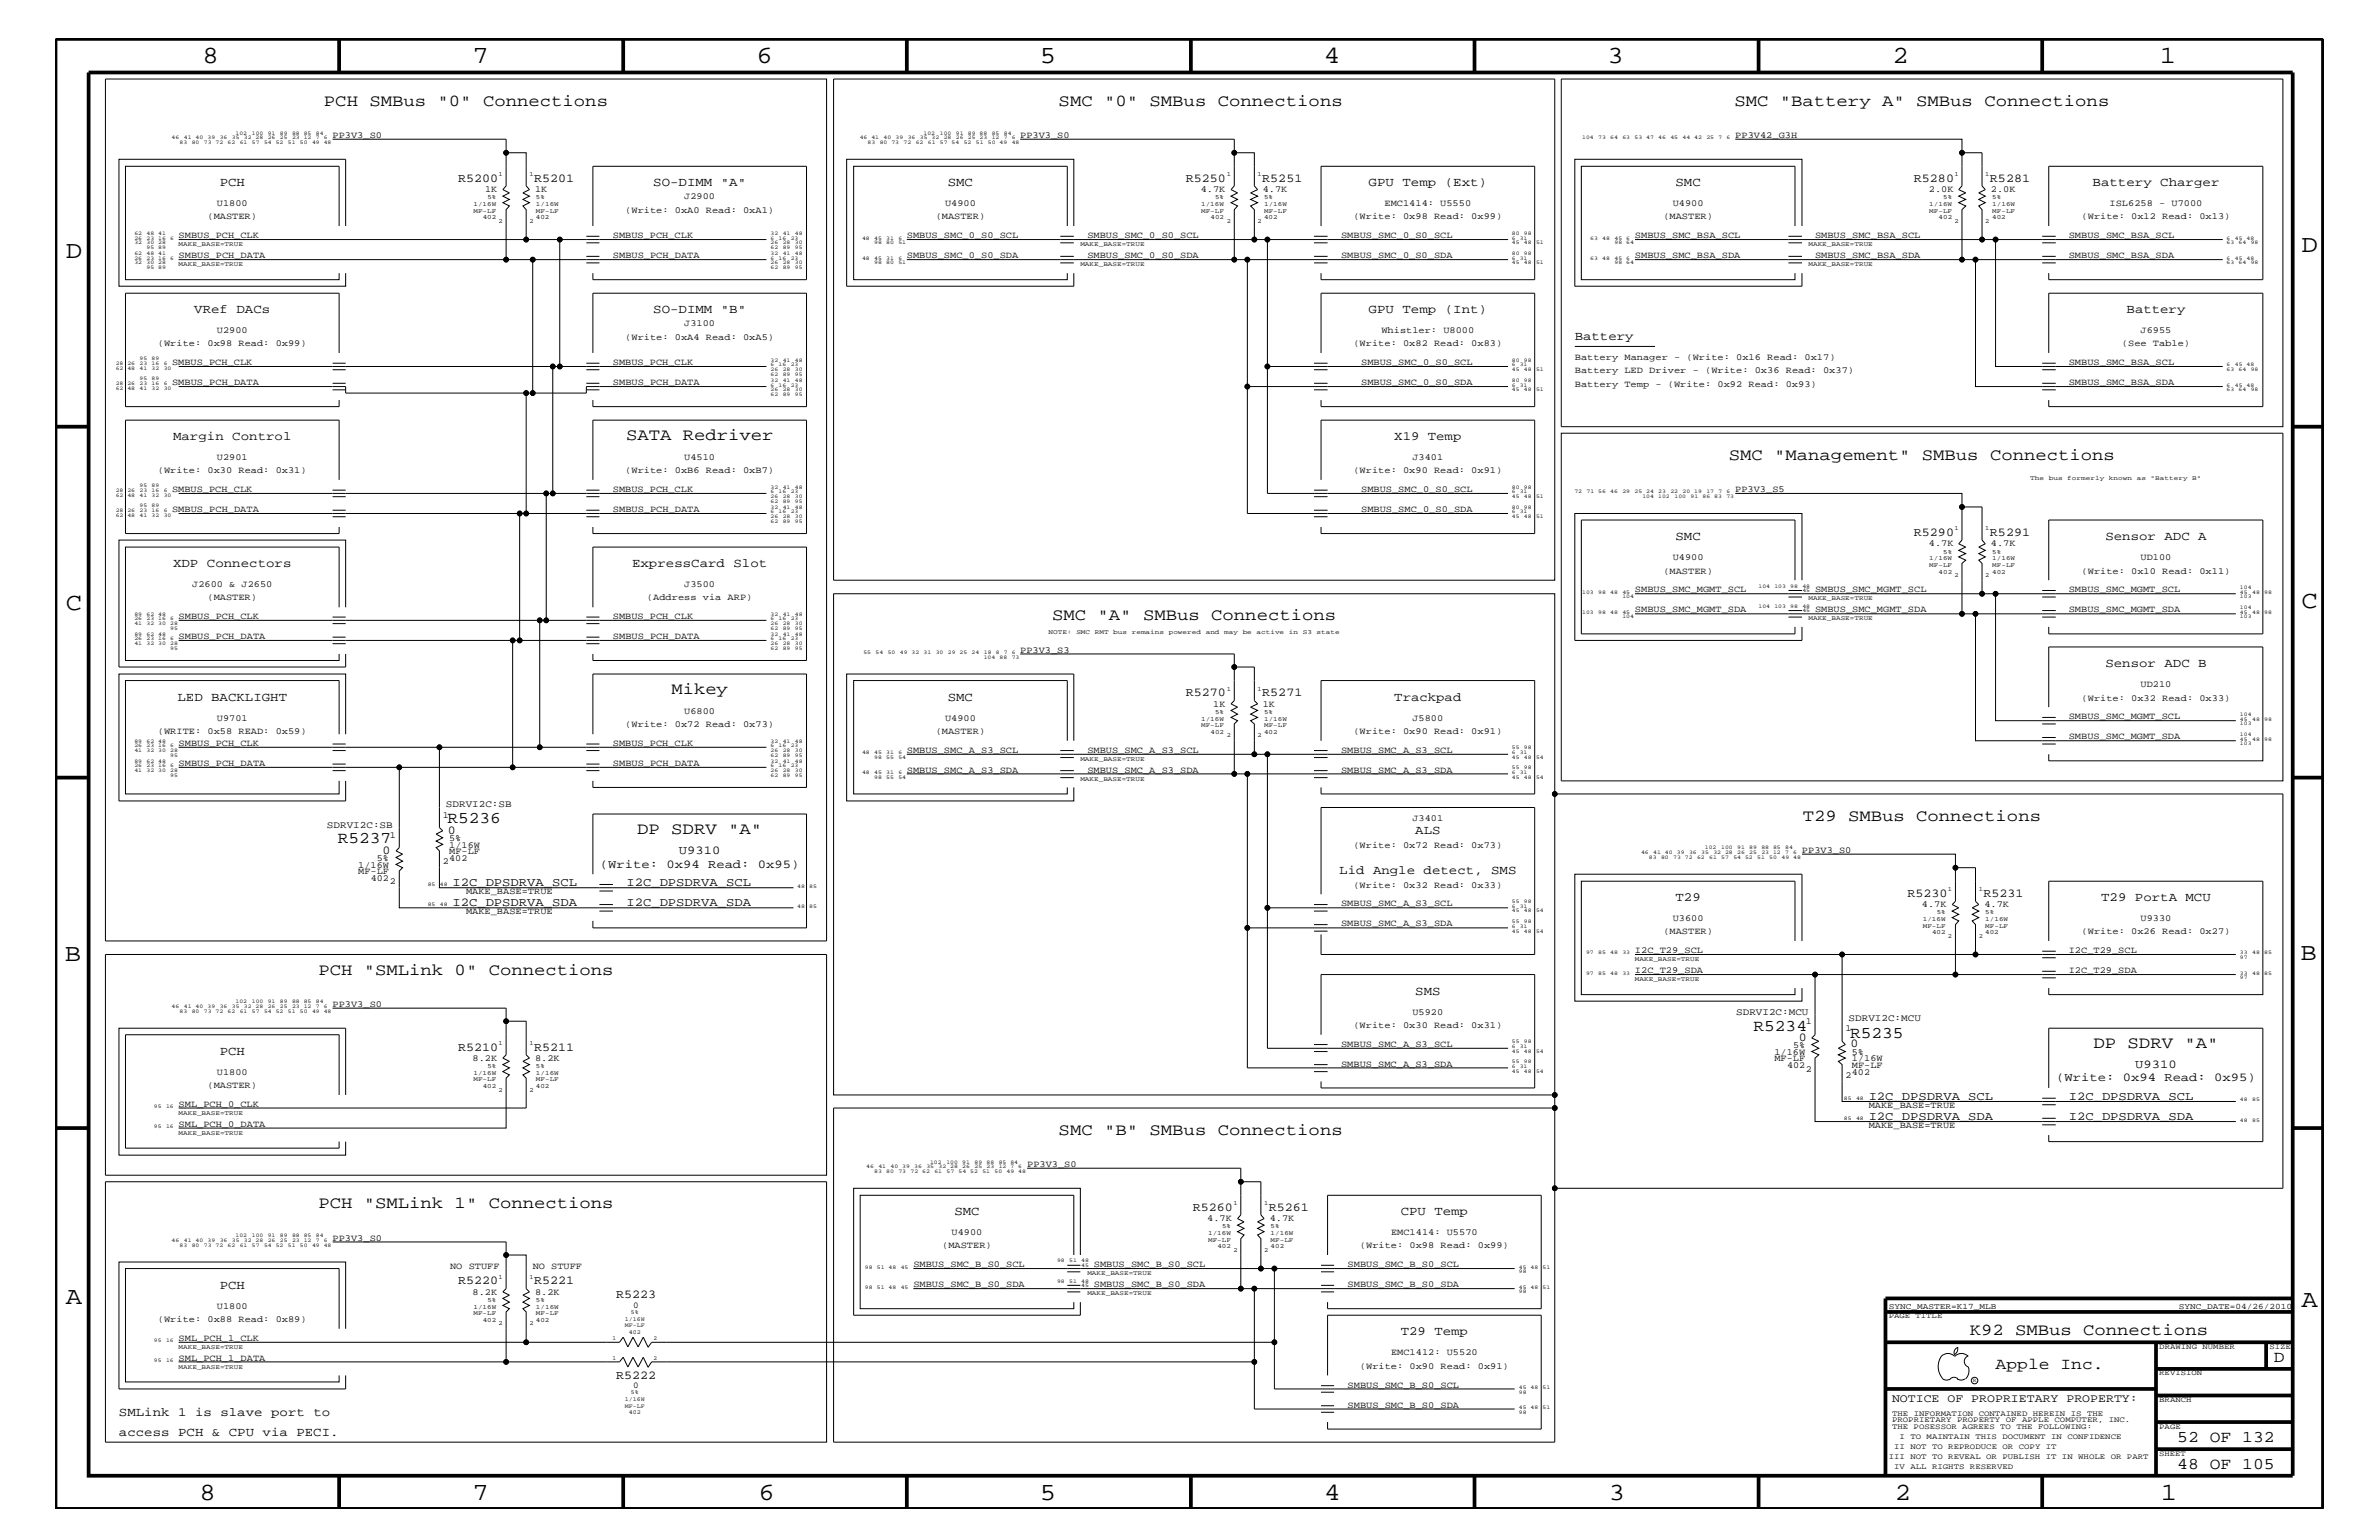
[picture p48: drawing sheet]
<svg xmlns="http://www.w3.org/2000/svg" width="432mm" height="279mm" viewBox="0 0 432 279" stroke-linecap="round" stroke-linejoin="round" font-family="sans-serif">
<defs><g id="words">
<g font-size="4.5">
<text x="36.7" y="11.5">8</text>
<text x="85.8" y="11.5">7</text>
<text x="137.3" y="11.5">6</text>
<text x="188.7" y="11.5">5</text>
<text x="240.3" y="11.5">4</text>
<text x="291.8" y="11.5">3</text>
<text x="343.5" y="11.5">2</text>
<text x="392" y="11.5">1</text>
<text x="11.9" y="46.8">D</text>
<text x="417.7" y="45.7">D</text>
<text x="11.9" y="110.6">C</text>
<text x="417.7" y="110.3">C</text>
<text x="11.8" y="174.3">B</text>
<text x="417.6" y="174.2">B</text>
<text x="11.9" y="236.7">A</text>
<text x="417.7" y="237.1">A</text>
<text x="36.2" y="272.1">8</text>
<text x="85.8" y="272.1">7</text>
<text x="137.7" y="272.1">6</text>
<text x="188.7" y="272.1">5</text>
<text x="240.4" y="272.1">4</text>
<text x="292" y="272.1">3</text>
<text x="343.9" y="272.1">2</text>
<text x="392.2" y="272.1">1</text>
</g>
<g font-size="3">
<text x="58.8" y="19.2">PCH SMBus &quot;0&quot; Connections</text>
<text x="192.2" y="19.2">SMC &quot;0&quot; SMBus Connections</text>
<text x="314.8" y="19.2">SMC &quot;Battery A&quot; SMBus Connections</text>
<text x="113.6" y="79.9">SATA Redriver</text>
<text x="313.8" y="83.5">SMC &quot;Management&quot; SMBus Connections</text>
<text x="191" y="112.6">SMC &quot;A&quot; SMBus Connections</text>
<text x="121.9" y="125.9">Mikey</text>
<text x="81.2" y="149.4">R5236</text>
<text x="327.2" y="149">T29 SMBus Connections</text>
<text x="61.3" y="153">R5237</text>
<text x="115.7" y="151.3">DP SDRV &quot;A&quot;</text>
<text x="57.8" y="176.8">PCH &quot;SMLink 0&quot; Connections</text>
<text x="318.3" y="187">R5234</text>
<text x="335.8" y="188.2">R5235</text>
<text x="380" y="190.2">DP SDRV &quot;A&quot;</text>
<text x="192.2" y="205.9">SMC &quot;B&quot; SMBus Connections</text>
<text x="57.8" y="219.2">PCH &quot;SMLink 1&quot; Connections</text>
<text x="357.5" y="242.3">K92 SMBus Connections</text>
<text x="362.2" y="248.4">Apple Inc.</text>
<text x="412.7" y="247.1">D</text>
<text x="395.2" y="261.6">52 OF 132</text>
<text x="395.2" y="266.6">48 OF 105</text>
</g>
<g font-size="2.3">
<text x="39.9" y="33.7">PCH</text>
<text x="118.6" y="33.7">SO-DIMM &quot;A&quot;</text>
<text x="172" y="33.7">SMC</text>
<text x="248.4" y="33.7">GPU Temp (Ext)</text>
<text x="304.1" y="33.7">SMC</text>
<text x="379.8" y="33.7">Battery Charger</text>
<text x="35.3" y="56.8">VRef DACs</text>
<text x="118.6" y="56.8">SO-DIMM &quot;B&quot;</text>
<text x="248.4" y="56.8">GPU Temp (Int)</text>
<text x="386" y="56.8">Battery</text>
<text x="285.8" y="61.7">Battery</text>
<text x="31.4" y="79.9">Margin Control</text>
<text x="253.1" y="79.9">X19 Temp</text>
<text x="304.1" y="98">SMC</text>
<text x="382.1" y="98">Sensor ADC A</text>
<text x="31.4" y="102.9">XDP Connectors</text>
<text x="114.7" y="102.9">ExpressCard Slot</text>
<text x="382.1" y="121">Sensor ADC B</text>
<text x="32.2" y="127.1">LED BACKLIGHT</text>
<text x="172" y="127.1">SMC</text>
<text x="253.1" y="127.1">Trackpad</text>
<text x="256.9" y="151.3">ALS</text>
<text x="243.1" y="158.6">Lid Angle detect, SMS</text>
<text x="304.1" y="163.5">T29</text>
<text x="381.4" y="163.5">T29 PortA MCU</text>
<text x="256.9" y="180.5">SMS</text>
<text x="39.9" y="191.4">PCH</text>
<text x="173.2" y="220.4">SMC</text>
<text x="254.3" y="220.4">CPU Temp</text>
<text x="39.9" y="233.8">PCH</text>
<text x="254.3" y="242.3">T29 Temp</text>
<text x="21.6" y="256.8">SMLink 1 is slave port to</text>
<text x="21.6" y="260.5">access PCH &amp; CPU via PECI.</text>
</g>
<g font-size="2.2">
<text x="83.1" y="33">R5200</text>
<text x="96.9" y="33">R5201</text>
<text x="215.2" y="33">R5250</text>
<text x="229.1" y="33">R5251</text>
<text x="347.4" y="33">R5280</text>
<text x="361.2" y="33">R5281</text>
<text x="347.4" y="97.3">R5290</text>
<text x="361.2" y="97.3">R5291</text>
<text x="215.2" y="126.4">R5270</text>
<text x="229.1" y="126.4">R5271</text>
<text x="69.4" y="154.9">0</text>
<text x="81.3" y="151.2">0</text>
<text x="123.2" y="155">U9310</text>
<text x="82.1" y="160.8">I2C_DPSDRVA_SCL</text>
<text x="108.9" y="157.4">(Write: 0x94 Read: 0x95)</text>
<text x="113.7" y="160.8">I2C_DPSDRVA_SCL</text>
<text x="82.1" y="164.5">I2C_DPSDRVA_SDA</text>
<text x="113.7" y="164.5">I2C_DPSDRVA_SDA</text>
<text x="346.2" y="162.8">R5230</text>
<text x="360" y="162.8">R5231</text>
<text x="83.1" y="190.6">R5210</text>
<text x="96.9" y="190.6">R5211</text>
<text x="326.5" y="188.8">0</text>
<text x="335.9" y="190">0</text>
<text x="373.2" y="196.2">(Write: 0x94 Read: 0x95)</text>
<text x="387.6" y="193.7">U9310</text>
<text x="339.2" y="199.6">I2C_DPSDRVA_SCL</text>
<text x="339.2" y="203.2">I2C_DPSDRVA_SDA</text>
<text x="375.5" y="203.2">I2C_DPSDRVA_SDA</text>
<text x="375.5" y="199.6">I2C_DPSDRVA_SCL</text>
<text x="216.5" y="219.7">R5260</text>
<text x="230.3" y="219.7">R5261</text>
<text x="83.1" y="233">R5220</text>
<text x="96.9" y="233">R5221</text>
<text x="111.8" y="235.6">R5223</text>
<text x="111.8" y="250.1">R5222</text>
</g>
<text font-size="2.1" x="343.4" y="254.4">NOTICE OF PROPRIETARY PROPERTY:</text>
<g font-size="1.8">
<text x="80.9" y="146.5">SDRVI2C:SB</text>
<text x="59.4" y="150.1">SDRVI2C:SB</text>
<text x="315.1" y="184.1">SDRVI2C:MCU</text>
<text x="335.5" y="185.3">SDRVI2C:MCU</text>
</g>
<g font-size="1.7">
<text x="60.4" y="25">PP3V3_S0</text>
<text x="185.2" y="25">PP3V3_S0</text>
<text x="315" y="25">PP3V42_G3H</text>
<text x="88.1" y="34.8">1K</text>
<text x="97.1" y="34.8">1K</text>
<text x="217.9" y="34.8">4.7K</text>
<text x="229.2" y="34.8">4.7K</text>
<text x="350.1" y="34.8">2.0K</text>
<text x="361.4" y="34.8">2.0K</text>
<text x="37.7" y="39.8">(MASTER)</text>
<text x="39.4" y="37.4">U1800</text>
<text x="113.5" y="38.6">(Write: 0xA0 Read: 0xA1)</text>
<text x="124.2" y="36.2">J2900</text>
<text x="169.8" y="39.8">(MASTER)</text>
<text x="171.5" y="37.4">U4900</text>
<text x="245.7" y="39.8">(Write: 0x98 Read: 0x99)</text>
<text x="251.3" y="37.4">EMC1414: U5550</text>
<text x="301.9" y="39.8">(MASTER)</text>
<text x="303.6" y="37.4">U4900</text>
<text x="377.8" y="39.8">(Write: 0x12 Read: 0x13)</text>
<text x="382.9" y="37.4">ISL6258 - U7000</text>
<text x="32.4" y="46.8">SMBUS_PCH_DATA</text>
<text x="32.4" y="43.2">SMBUS_PCH_CLK</text>
<text x="111.3" y="46.8">SMBUS_PCH_DATA</text>
<text x="111.3" y="43.2">SMBUS_PCH_CLK</text>
<text x="164.6" y="46.8">SMBUS_SMC_0_S0_SDA</text>
<text x="164.6" y="43.2">SMBUS_SMC_0_S0_SCL</text>
<text x="197.4" y="46.8">SMBUS_SMC_0_S0_SDA</text>
<text x="197.4" y="43.2">SMBUS_SMC_0_S0_SCL</text>
<text x="243.4" y="43.2">SMBUS_SMC_0_S0_SCL</text>
<text x="243.4" y="46.8">SMBUS_SMC_0_S0_SDA</text>
<text x="296.8" y="46.8">SMBUS_SMC_BSA_SDA</text>
<text x="296.8" y="43.2">SMBUS_SMC_BSA_SCL</text>
<text x="329.4" y="43.2">SMBUS_SMC_BSA_SCL</text>
<text x="329.4" y="46.8">SMBUS_SMC_BSA_SDA</text>
<text x="375.5" y="43.2">SMBUS_SMC_BSA_SCL</text>
<text x="375.5" y="46.8">SMBUS_SMC_BSA_SDA</text>
<text x="124.2" y="59.2">J3100</text>
<text x="28.7" y="62.9">(Write: 0x98 Read: 0x99)</text>
<text x="39.4" y="60.4">U2900</text>
<text x="113.5" y="61.7">(Write: 0xA4 Read: 0xA5)</text>
<text x="245.7" y="62.9">(Write: 0x82 Read: 0x83)</text>
<text x="250.7" y="60.4">Whistler: U8000</text>
<text x="285.8" y="65.3">Battery Manager - (Write: 0x16 Read: 0x17)</text>
<text x="385.1" y="62.9">(See Table)</text>
<text x="388.5" y="60.4">J6955</text>
<text x="31.2" y="69.9">SMBUS_PCH_DATA</text>
<text x="31.2" y="66.2">SMBUS_PCH_CLK</text>
<text x="111.3" y="69.9">SMBUS_PCH_DATA</text>
<text x="111.3" y="66.2">SMBUS_PCH_CLK</text>
<text x="247.1" y="66.2">SMBUS_SMC_0_S0_SCL</text>
<text x="247.1" y="69.9">SMBUS_SMC_0_S0_SDA</text>
<text x="285.8" y="70.1">Battery Temp - (Write: 0x92 Read: 0x93)</text>
<text x="285.8" y="67.7">Battery LED Driver - (Write: 0x36 Read: 0x37)</text>
<text x="375.5" y="69.9">SMBUS_SMC_BSA_SDA</text>
<text x="375.5" y="66.2">SMBUS_SMC_BSA_SCL</text>
<text x="39.4" y="83.5">U2901</text>
<text x="124.2" y="83.5">U4510</text>
<text x="256.4" y="83.5">J3401</text>
<text x="28.7" y="85.9">(Write: 0x30 Read: 0x31)</text>
<text x="31.2" y="89.3">SMBUS_PCH_CLK</text>
<text x="111.3" y="89.3">SMBUS_PCH_CLK</text>
<text x="113.5" y="85.9">(Write: 0xB6 Read: 0xB7)</text>
<text x="245.7" y="85.9">(Write: 0x90 Read: 0x91)</text>
<text x="247.1" y="89.3">SMBUS_SMC_0_S0_SCL</text>
<text x="315" y="89.3">PP3V3_S5</text>
<text x="31.2" y="92.9">SMBUS_PCH_DATA</text>
<text x="111.3" y="92.9">SMBUS_PCH_DATA</text>
<text x="247.1" y="92.9">SMBUS_SMC_0_S0_SDA</text>
<text x="303.6" y="101.6">U4900</text>
<text x="350.1" y="99.1">4.7K</text>
<text x="361.4" y="99.1">4.7K</text>
<text x="388.5" y="101.6">UD100</text>
<text x="34.9" y="106.5">J2600 &amp; J2650</text>
<text x="124.2" y="106.5">J3500</text>
<text x="296.8" y="107.5">SMBUS_SMC_MGMT_SCL</text>
<text x="301.9" y="104.1">(MASTER)</text>
<text x="329.4" y="107.5">SMBUS_SMC_MGMT_SCL</text>
<text x="375.5" y="107.5">SMBUS_SMC_MGMT_SCL</text>
<text x="377.8" y="104.1">(Write: 0x10 Read: 0x11)</text>
<text x="32.4" y="112.3">SMBUS_PCH_CLK</text>
<text x="37.7" y="108.9">(MASTER)</text>
<text x="111.3" y="112.3">SMBUS_PCH_CLK</text>
<text x="117.4" y="108.9">(Address via ARP)</text>
<text x="296.8" y="111.1">SMBUS_SMC_MGMT_SDA</text>
<text x="329.4" y="111.1">SMBUS_SMC_MGMT_SDA</text>
<text x="375.5" y="111.1">SMBUS_SMC_MGMT_SDA</text>
<text x="32.4" y="115.9">SMBUS_PCH_DATA</text>
<text x="111.3" y="115.9">SMBUS_PCH_DATA</text>
<text x="185.2" y="118.4">PP3V3_S3</text>
<text x="388.5" y="124.7">UD210</text>
<text x="39.4" y="130.8">U9701</text>
<text x="113.5" y="131.9">(Write: 0x72 Read: 0x73)</text>
<text x="124.2" y="129.6">U6800</text>
<text x="171.5" y="130.8">U4900</text>
<text x="220.2" y="128.2">1K</text>
<text x="229.2" y="128.2">1K</text>
<text x="256.4" y="130.8">J5800</text>
<text x="375.5" y="130.5">SMBUS_SMC_MGMT_SCL</text>
<text x="377.8" y="127.1">(Write: 0x32 Read: 0x33)</text>
<text x="28.7" y="133.2">(WRITE: 0x58 READ: 0x59)</text>
<text x="32.4" y="135.3">SMBUS_PCH_CLK</text>
<text x="111.3" y="135.3">SMBUS_PCH_CLK</text>
<text x="164.6" y="136.6">SMBUS_SMC_A_S3_SCL</text>
<text x="169.8" y="133.2">(MASTER)</text>
<text x="197.4" y="136.6">SMBUS_SMC_A_S3_SCL</text>
<text x="243.4" y="136.6">SMBUS_SMC_A_S3_SCL</text>
<text x="245.7" y="133.2">(Write: 0x90 Read: 0x91)</text>
<text x="375.5" y="134.1">SMBUS_SMC_MGMT_SDA</text>
<text x="32.4" y="139">SMBUS_PCH_DATA</text>
<text x="111.3" y="139">SMBUS_PCH_DATA</text>
<text x="164.6" y="140.2">SMBUS_SMC_A_S3_SDA</text>
<text x="197.4" y="140.2">SMBUS_SMC_A_S3_SDA</text>
<text x="243.4" y="140.2">SMBUS_SMC_A_S3_SDA</text>
<text x="80.3" y="148.4">1</text>
<text x="256.4" y="149">J3401</text>
<text x="70.8" y="152">1</text>
<text x="81.5" y="152.6">5%</text>
<text x="81.5" y="155">MF-LF</text>
<text x="81.5" y="153.8">1/16W</text>
<text x="245.7" y="153.8">(Write: 0x72 Read: 0x73)</text>
<text x="327.1" y="154.7">PP3V3_S0</text>
<text x="65" y="157.4">1/16W</text>
<text x="65" y="158.6">MF-LF</text>
<text x="67.3" y="159.9">402</text>
<text x="68.4" y="156.2">5%</text>
<text x="70.8" y="160.5">2</text>
<text x="80.3" y="156.8">2</text>
<text x="81.5" y="156.2">402</text>
<text x="245.7" y="161.1">(Write: 0x32 Read: 0x33)</text>
<text x="84.6" y="165.9">MAKE_BASE=TRUE</text>
<text x="84.6" y="162.2">MAKE_BASE=TRUE</text>
<text x="243.4" y="164.5">SMBUS_SMC_A_S3_SCL</text>
<text x="303.6" y="167.1">U3600</text>
<text x="348.8" y="164.5">4.7K</text>
<text x="360.2" y="164.5">4.7K</text>
<text x="388.5" y="167.1">U9330</text>
<text x="243.4" y="168.1">SMBUS_SMC_A_S3_SDA</text>
<text x="296.8" y="172.9">I2C_T29_SCL</text>
<text x="301.9" y="169.5">(MASTER)</text>
<text x="375.5" y="172.9">I2C_T29_SCL</text>
<text x="377.8" y="169.5">(Write: 0x26 Read: 0x27)</text>
<text x="296.8" y="176.6">I2C_T29_SDA</text>
<text x="375.5" y="176.6">I2C_T29_SDA</text>
<text x="60.4" y="182.7">PP3V3_S0</text>
<text x="256.4" y="184.1">U5920</text>
<text x="327.7" y="185.9">1</text>
<text x="243.4" y="189.9">SMBUS_SMC_A_S3_SCL</text>
<text x="245.7" y="186.5">(Write: 0x30 Read: 0x31)</text>
<text x="322.1" y="191.4">1/16W</text>
<text x="325.5" y="190.2">5%</text>
<text x="334.9" y="187.1">1</text>
<text x="336.1" y="191.4">5%</text>
<text x="37.7" y="197.4">(MASTER)</text>
<text x="39.4" y="195">U1800</text>
<text x="85.8" y="192.5">8.2K</text>
<text x="97.1" y="192.5">8.2K</text>
<text x="243.4" y="193.6">SMBUS_SMC_A_S3_SDA</text>
<text x="322.1" y="192.6">MF-LF</text>
<text x="324.4" y="193.7">402</text>
<text x="327.7" y="194.4">2</text>
<text x="334.9" y="195.6">2</text>
<text x="336.1" y="195">402</text>
<text x="336.1" y="193.7">MF-LF</text>
<text x="336.1" y="192.6">1/16W</text>
<text x="32.4" y="200.9">SML_PCH_0_CLK</text>
<text x="339.2" y="201">MAKE_BASE=TRUE</text>
<text x="32.4" y="204.4">SML_PCH_0_DATA</text>
<text x="339.2" y="204.7">MAKE_BASE=TRUE</text>
<text x="186.4" y="211.7">PP3V3_S0</text>
<text x="219.1" y="221.5">4.7K</text>
<text x="230.5" y="221.5">4.7K</text>
<text x="60.4" y="225.1">PP3V3_S0</text>
<text x="171" y="226.5">(MASTER)</text>
<text x="172.7" y="224.1">U4900</text>
<text x="246.8" y="226.5">(Write: 0x98 Read: 0x99)</text>
<text x="252.5" y="224.1">EMC1414: U5570</text>
<text x="81.7" y="230.2">NO STUFF</text>
<text x="96.7" y="230.2">NO STUFF</text>
<text x="165.8" y="229.9">SMBUS_SMC_B_S0_SCL</text>
<text x="165.8" y="233.5">SMBUS_SMC_B_S0_SDA</text>
<text x="198.5" y="229.9">SMBUS_SMC_B_S0_SCL</text>
<text x="198.5" y="233.5">SMBUS_SMC_B_S0_SDA</text>
<text x="244.6" y="229.9">SMBUS_SMC_B_S0_SCL</text>
<text x="244.6" y="233.5">SMBUS_SMC_B_S0_SDA</text>
<text x="28.7" y="239.9">(Write: 0x88 Read: 0x89)</text>
<text x="39.4" y="237.4">U1800</text>
<text x="85.8" y="234.9">8.2K</text>
<text x="97.1" y="234.9">8.2K</text>
<text x="32.4" y="243.3">SML_PCH_1_CLK</text>
<text x="252.5" y="245.9">EMC1412: U5520</text>
<text x="32.4" y="246.9">SML_PCH_1_DATA</text>
<text x="244.6" y="251.7">SMBUS_SMC_B_S0_SCL</text>
<text x="246.8" y="248.4">(Write: 0x90 Read: 0x91)</text>
<text x="244.6" y="255.4">SMBUS_SMC_B_S0_SDA</text>
</g>
<g font-size="1.6">
<text x="114.9" y="237.3">0</text>
<text x="114.9" y="251.8">0</text>
</g>
<g font-size="1.5">
<text x="342.8" y="237.4">SYNC_MASTER=K17_MLB</text>
<text x="395.5" y="237.4">SYNC_DATE=04/26/2010</text>
</g>
<g font-size="1.4">
<text x="342.8" y="239.2">PAGE TITLE</text>
<text x="391.9" y="244.7">DRAWING NUMBER</text>
<text x="411.9" y="244.7">SIZE</text>
<text x="391.9" y="249.5">REVISION</text>
<text x="343.4" y="256.8">THE INFORMATION CONTAINED HEREIN IS THE</text>
<text x="391.9" y="254.4">BRANCH</text>
<text x="343.4" y="259.3">THE POSESSOR AGREES TO THE FOLLOWING:</text>
<text x="343.4" y="258">PROPRIETARY PROPERTY OF APPLE COMPUTER, INC.</text>
<text x="343.8" y="262.9">II NOT TO REPRODUCE OR COPY IT</text>
<text x="344.8" y="261.1">I TO MAINTAIN THIS DOCUMENT IN CONFIDENCE</text>
<text x="391.9" y="259.3">PAGE</text>
<text x="342.8" y="264.7">III NOT TO REVEAL OR PUBLISH IT IN WHOLE OR PART</text>
<text x="343.8" y="266.6">IV ALL RIGHTS RESERVED</text>
<text x="391.9" y="264.1">SHEET</text>
</g>
<g font-size="1.2">
<text x="90.5" y="31.9">1</text>
<text x="96.1" y="31.9">1</text>
<text x="222.7" y="31.9">1</text>
<text x="228.3" y="31.9">1</text>
<text x="354.8" y="31.9">1</text>
<text x="360.3" y="31.9">1</text>
<text x="85.9" y="38.6">MF-LF</text>
<text x="85.9" y="37.4">1/16W</text>
<text x="87.6" y="39.8">402</text>
<text x="88.5" y="36.2">5%</text>
<text x="90.5" y="40.4">2</text>
<text x="96.1" y="40.4">2</text>
<text x="97.3" y="39.8">402</text>
<text x="97.3" y="37.4">1/16W</text>
<text x="97.3" y="38.6">MF-LF</text>
<text x="97.3" y="36.2">5%</text>
<text x="218" y="37.4">1/16W</text>
<text x="218" y="38.6">MF-LF</text>
<text x="219.7" y="39.8">402</text>
<text x="220.6" y="36.2">5%</text>
<text x="222.7" y="40.4">2</text>
<text x="228.3" y="40.4">2</text>
<text x="229.4" y="38.6">MF-LF</text>
<text x="229.4" y="39.8">402</text>
<text x="229.4" y="37.4">1/16W</text>
<text x="229.4" y="36.2">5%</text>
<text x="350.2" y="37.4">1/16W</text>
<text x="350.2" y="38.6">MF-LF</text>
<text x="351.9" y="39.8">402</text>
<text x="352.7" y="36.2">5%</text>
<text x="354.8" y="40.4">2</text>
<text x="360.3" y="40.4">2</text>
<text x="361.6" y="39.8">402</text>
<text x="361.6" y="38.6">MF-LF</text>
<text x="361.6" y="36.2">5%</text>
<text x="361.6" y="37.4">1/16W</text>
<text x="32.4" y="44.6">MAKE_BASE=TRUE</text>
<text x="196.1" y="44.6">MAKE_BASE=TRUE</text>
<text x="328.3" y="44.6">MAKE_BASE=TRUE</text>
<text x="32.4" y="48.3">MAKE_BASE=TRUE</text>
<text x="196.1" y="48.3">MAKE_BASE=TRUE</text>
<text x="328.3" y="48.3">MAKE_BASE=TRUE</text>
<text x="368.5" y="87.1">The</text>
<text x="371.9" y="87.1">bus</text>
<text x="375.2" y="87.1">formerly</text>
<text x="382.8" y="87.1">known</text>
<text x="387.8" y="87.1">as</text>
<text x="390.3" y="87.1">&quot;Battery</text>
<text x="397.9" y="87.1">B&quot;</text>
<text x="350.2" y="101.6">1/16W</text>
<text x="352.7" y="100.4">5%</text>
<text x="354.8" y="96.2">1</text>
<text x="360.3" y="96.2">1</text>
<text x="361.6" y="100.4">5%</text>
<text x="361.6" y="101.6">1/16W</text>
<text x="350.2" y="102.9">MF-LF</text>
<text x="351.9" y="104.1">402</text>
<text x="354.8" y="104.7">2</text>
<text x="360.3" y="104.7">2</text>
<text x="361.6" y="102.9">MF-LF</text>
<text x="361.6" y="104.1">402</text>
<text x="328.3" y="108.9">MAKE_BASE=TRUE</text>
<text x="328.3" y="112.6">MAKE_BASE=TRUE</text>
<text x="190.3" y="115">NOTE:</text>
<text x="195.4" y="115">SMC</text>
<text x="198.7" y="115">RMT</text>
<text x="202.1" y="115">bus</text>
<text x="205.4" y="115">remains</text>
<text x="212.1" y="115">powered</text>
<text x="218.8" y="115">and</text>
<text x="222.2" y="115">may</text>
<text x="225.6" y="115">be</text>
<text x="228.1" y="115">active</text>
<text x="233.9" y="115">in</text>
<text x="236.5" y="115">S3</text>
<text x="239" y="115">state</text>
<text x="222.7" y="125.3">1</text>
<text x="228.3" y="125.3">1</text>
<text x="218" y="131.9">MF-LF</text>
<text x="218" y="130.8">1/16W</text>
<text x="220.6" y="129.6">5%</text>
<text x="229.4" y="129.6">5%</text>
<text x="229.4" y="131.9">MF-LF</text>
<text x="229.4" y="130.8">1/16W</text>
<text x="219.7" y="133.2">402</text>
<text x="222.7" y="133.8">2</text>
<text x="228.3" y="133.8">2</text>
<text x="229.4" y="133.2">402</text>
<text x="196.1" y="141.7">MAKE_BASE=TRUE</text>
<text x="196.1" y="138">MAKE_BASE=TRUE</text>
<text x="353.6" y="161.7">1</text>
<text x="359.2" y="161.7">1</text>
<text x="349" y="167.1">1/16W</text>
<text x="351.5" y="165.9">5%</text>
<text x="360.3" y="165.9">5%</text>
<text x="360.3" y="167.1">1/16W</text>
<text x="349" y="168.3">MF-LF</text>
<text x="350.7" y="169.5">402</text>
<text x="353.6" y="170.1">2</text>
<text x="359.2" y="170.1">2</text>
<text x="360.3" y="169.5">402</text>
<text x="360.3" y="168.3">MF-LF</text>
<text x="296.8" y="174.4">MAKE_BASE=TRUE</text>
<text x="296.8" y="178">MAKE_BASE=TRUE</text>
<text x="90.5" y="189.5">1</text>
<text x="96.1" y="189.5">1</text>
<text x="85.9" y="196.2">MF-LF</text>
<text x="85.9" y="195">1/16W</text>
<text x="87.6" y="197.4">402</text>
<text x="88.5" y="193.7">5%</text>
<text x="97.3" y="197.4">402</text>
<text x="97.3" y="193.7">5%</text>
<text x="97.3" y="195">1/16W</text>
<text x="97.3" y="196.2">MF-LF</text>
<text x="32.4" y="202.3">MAKE_BASE=TRUE</text>
<text x="90.5" y="198.1">2</text>
<text x="96.1" y="198.1">2</text>
<text x="32.4" y="205.9">MAKE_BASE=TRUE</text>
<text x="223.9" y="218.6">1</text>
<text x="229.4" y="218.6">1</text>
<text x="219.3" y="225.3">MF-LF</text>
<text x="219.3" y="224.1">1/16W</text>
<text x="221" y="226.5">402</text>
<text x="221.8" y="222.9">5%</text>
<text x="223.9" y="227.1">2</text>
<text x="229.4" y="227.1">2</text>
<text x="230.6" y="225.3">MF-LF</text>
<text x="230.6" y="226.5">402</text>
<text x="230.6" y="222.9">5%</text>
<text x="230.6" y="224.1">1/16W</text>
<text x="90.5" y="232">1</text>
<text x="96.1" y="232">1</text>
<text x="197.4" y="231.3">MAKE_BASE=TRUE</text>
<text x="85.9" y="238.6">MF-LF</text>
<text x="85.9" y="237.4">1/16W</text>
<text x="87.6" y="239.9">402</text>
<text x="88.5" y="236.2">5%</text>
<text x="97.3" y="238.6">MF-LF</text>
<text x="97.3" y="239.9">402</text>
<text x="97.3" y="236.2">5%</text>
<text x="97.3" y="237.4">1/16W</text>
<text x="197.4" y="235">MAKE_BASE=TRUE</text>
<text x="32.4" y="244.7">MAKE_BASE=TRUE</text>
<text x="90.5" y="240.5">2</text>
<text x="96.1" y="240.5">2</text>
<text x="32.4" y="248.4">MAKE_BASE=TRUE</text>
</g>
<g font-size="1.1">
<text x="113.4" y="239.6">1/16W</text>
<text x="114.5" y="238.4">5%</text>
<text x="111.2" y="243.1">1</text>
<text x="113.4" y="240.8">MF-LF</text>
<text x="114.1" y="242">402</text>
<text x="118.6" y="243.1">2</text>
<text x="111.2" y="246.7">1</text>
<text x="118.6" y="246.7">2</text>
<text x="113.4" y="254.2">1/16W</text>
<text x="113.4" y="255.4">MF-LF</text>
<text x="114.1" y="256.6">402</text>
<text x="114.5" y="252.9">5%</text>
</g>
<g font-size="1">
<text x="31.2" y="25.3">46</text>
<text x="32.6" y="26.2">83</text>
<text x="33.4" y="25.3">41 40</text>
<text x="34.8" y="26.2">80</text>
<text x="37" y="26.2">73 72</text>
<text x="37.7" y="25.3">39</text>
<text x="39.9" y="25.3">36</text>
<text x="41.3" y="26.2">62</text>
<text x="42.1" y="25.3">35</text>
<text x="42.8" y="24.4">102</text>
<text x="43.5" y="26.2">61</text>
<text x="44.3" y="25.3">32 28</text>
<text x="45.7" y="24.4">100</text>
<text x="45.7" y="26.2">57</text>
<text x="47.9" y="26.2">54 52</text>
<text x="48.6" y="25.3">26</text>
<text x="48.6" y="24.4">91</text>
<text x="50.8" y="25.3">25</text>
<text x="50.8" y="24.4">89</text>
<text x="52.2" y="26.2">51</text>
<text x="53" y="25.3">23 12</text>
<text x="53" y="24.4">88 85</text>
<text x="54.4" y="26.2">50</text>
<text x="56.6" y="26.2">49 48</text>
<text x="57.3" y="25.3">7</text>
<text x="57.3" y="24.4">84</text>
<text x="58.8" y="25.3">6</text>
<text x="156" y="25.3">46 41</text>
<text x="157.5" y="26.2">83</text>
<text x="159.7" y="26.2">80 73</text>
<text x="160.4" y="25.3">40</text>
<text x="162.6" y="25.3">39</text>
<text x="164" y="26.2">72</text>
<text x="164.8" y="25.3">36</text>
<text x="166.2" y="26.2">62</text>
<text x="167" y="25.3">35 32</text>
<text x="167.6" y="24.4">102</text>
<text x="168.4" y="26.2">61</text>
<text x="170.6" y="24.4">100</text>
<text x="170.6" y="26.2">57 54</text>
<text x="171.3" y="25.3">28</text>
<text x="173.5" y="25.3">26</text>
<text x="173.5" y="24.4">91</text>
<text x="174.9" y="26.2">52</text>
<text x="175.7" y="25.3">25 23</text>
<text x="175.7" y="24.4">89 88</text>
<text x="177.1" y="26.2">51</text>
<text x="179.3" y="26.2">50 49</text>
<text x="180" y="25.3">12</text>
<text x="180" y="24.4">85</text>
<text x="182.2" y="25.3">7</text>
<text x="182.2" y="24.4">84</text>
<text x="183.6" y="26.2">48</text>
<text x="183.6" y="25.3">6</text>
<text x="287.2" y="25.3">104</text>
<text x="290.1" y="25.3">73</text>
<text x="292.3" y="25.3">64</text>
<text x="294.5" y="25.3">63</text>
<text x="296.7" y="25.3">53 47</text>
<text x="301" y="25.3">46</text>
<text x="303.2" y="25.3">45</text>
<text x="305.4" y="25.3">44 42</text>
<text x="309.7" y="25.3">25</text>
<text x="311.9" y="25.3">7</text>
<text x="313.4" y="25.3">6</text>
<text x="24.4" y="46.3">62</text>
<text x="24.4" y="42.6">62</text>
<text x="24.4" y="47.9">32</text>
<text x="24.4" y="44.3">32</text>
<text x="24.4" y="47.1">26</text>
<text x="24.4" y="43.5">26</text>
<text x="26.6" y="45.2">95 89</text>
<text x="26.6" y="46.3">48 41</text>
<text x="26.6" y="42.6">48 41</text>
<text x="26.6" y="47.9">30 28</text>
<text x="26.6" y="44.3">30 28</text>
<text x="26.6" y="47.1">23 16</text>
<text x="26.6" y="43.5">23 16</text>
<text x="30.9" y="47.1">6</text>
<text x="30.9" y="43.5">6</text>
<text x="139.9" y="47.1">6</text>
<text x="139.9" y="47.9">26</text>
<text x="139.9" y="46.3">32</text>
<text x="139.9" y="43.5">6</text>
<text x="139.9" y="44.3">26</text>
<text x="139.9" y="42.6">32</text>
<text x="139.9" y="45.2">62</text>
<text x="141.3" y="47.1">16</text>
<text x="141.3" y="43.5">16</text>
<text x="142.1" y="47.9">28</text>
<text x="142.1" y="46.3">41</text>
<text x="142.1" y="44.3">28</text>
<text x="142.1" y="42.6">41</text>
<text x="142.1" y="45.2">89</text>
<text x="143.5" y="47.1">23</text>
<text x="143.5" y="43.5">23</text>
<text x="144.3" y="47.9">30</text>
<text x="144.3" y="46.3">48</text>
<text x="144.3" y="44.3">30</text>
<text x="144.3" y="42.6">48</text>
<text x="144.3" y="45.2">95</text>
<text x="156.5" y="43.5">48</text>
<text x="156.5" y="47.1">48</text>
<text x="158.7" y="44.3">98</text>
<text x="158.7" y="47.9">98</text>
<text x="158.7" y="43.5">45</text>
<text x="158.7" y="47.1">45</text>
<text x="160.9" y="44.3">80</text>
<text x="160.9" y="47.9">80</text>
<text x="160.9" y="43.5">31</text>
<text x="160.9" y="47.1">31</text>
<text x="163.1" y="43.5">6</text>
<text x="163.1" y="44.3">51</text>
<text x="163.1" y="47.1">6</text>
<text x="163.1" y="47.9">51</text>
<text x="274.4" y="43.5">6</text>
<text x="274.4" y="44.3">45</text>
<text x="274.4" y="42.6">80</text>
<text x="274.4" y="47.1">6</text>
<text x="274.4" y="47.9">45</text>
<text x="274.4" y="46.3">80</text>
<text x="275.8" y="43.5">31</text>
<text x="275.8" y="47.1">31</text>
<text x="276.6" y="44.3">48</text>
<text x="276.6" y="42.6">98</text>
<text x="276.6" y="47.9">48</text>
<text x="276.6" y="46.3">98</text>
<text x="278.8" y="44.3">51</text>
<text x="278.8" y="47.9">51</text>
<text x="288.6" y="47.1">63</text>
<text x="288.6" y="43.5">63</text>
<text x="290.8" y="47.1">48</text>
<text x="290.8" y="43.5">48</text>
<text x="293" y="47.1">45 6</text>
<text x="293" y="47.9">98 64</text>
<text x="293" y="43.5">45 6</text>
<text x="293" y="44.3">98 64</text>
<text x="404.1" y="43.5">6</text>
<text x="404.1" y="44.3">63</text>
<text x="404.1" y="47.1">6</text>
<text x="404.1" y="47.9">63</text>
<text x="405.6" y="43.5">45 48</text>
<text x="405.6" y="47.1">45 48</text>
<text x="406.3" y="44.3">64</text>
<text x="406.3" y="47.9">64</text>
<text x="408.5" y="44.3">98</text>
<text x="408.5" y="47.9">98</text>
<text x="26.6" y="48.9">95 89</text>
<text x="139.9" y="48.9">62</text>
<text x="142.1" y="48.9">89</text>
<text x="144.3" y="48.9">95</text>
<text x="25.3" y="65.4">95</text>
<text x="27.5" y="65.4">89</text>
<text x="139.9" y="65.6">32</text>
<text x="142.1" y="65.6">41</text>
<text x="144.3" y="65.6">48</text>
<text x="274.4" y="65.6">80</text>
<text x="276.6" y="65.6">98</text>
<text x="21" y="69.9">28</text>
<text x="21" y="70.7">62</text>
<text x="21" y="66.2">28</text>
<text x="21" y="67.2">62</text>
<text x="23.1" y="69.9">26</text>
<text x="23.1" y="70.7">48</text>
<text x="23.1" y="66.2">26</text>
<text x="23.1" y="67.2">48</text>
<text x="25.3" y="69.9">23</text>
<text x="25.3" y="70.7">41</text>
<text x="25.3" y="66.2">23</text>
<text x="25.3" y="67.2">41</text>
<text x="25.3" y="69">95</text>
<text x="27.5" y="69.9">16</text>
<text x="27.5" y="70.7">32</text>
<text x="27.5" y="66.2">16</text>
<text x="27.5" y="67.2">32</text>
<text x="27.5" y="69">89</text>
<text x="29.7" y="70.7">30</text>
<text x="29.7" y="67.2">30</text>
<text x="29.7" y="69.9">6</text>
<text x="29.7" y="66.2">6</text>
<text x="139.9" y="70.1">6</text>
<text x="139.9" y="71">26</text>
<text x="139.9" y="69.3">32</text>
<text x="139.9" y="71.9">62</text>
<text x="139.9" y="66.5">6</text>
<text x="139.9" y="67.3">26</text>
<text x="139.9" y="68.3">62</text>
<text x="141.3" y="70.1">16</text>
<text x="141.3" y="66.5">16</text>
<text x="142.1" y="71">28</text>
<text x="142.1" y="69.3">41</text>
<text x="142.1" y="71.9">89</text>
<text x="142.1" y="67.3">28</text>
<text x="142.1" y="68.3">89</text>
<text x="143.5" y="70.1">23</text>
<text x="143.5" y="66.5">23</text>
<text x="144.3" y="71">30</text>
<text x="144.3" y="69.3">48</text>
<text x="144.3" y="71.9">95</text>
<text x="144.3" y="67.3">30</text>
<text x="144.3" y="68.3">95</text>
<text x="274.4" y="66.5">6</text>
<text x="274.4" y="67.3">45</text>
<text x="274.4" y="70.1">6</text>
<text x="274.4" y="71">45</text>
<text x="274.4" y="69.3">80</text>
<text x="275.8" y="66.5">31</text>
<text x="275.8" y="70.1">31</text>
<text x="276.6" y="67.3">48</text>
<text x="276.6" y="71">48</text>
<text x="276.6" y="69.3">98</text>
<text x="278.8" y="67.3">51</text>
<text x="278.8" y="71">51</text>
<text x="404.1" y="70.1">6</text>
<text x="404.1" y="71">63</text>
<text x="404.1" y="66.5">6</text>
<text x="404.1" y="67.3">63</text>
<text x="405.6" y="70.1">45 48</text>
<text x="405.6" y="66.5">45 48</text>
<text x="406.3" y="71">64</text>
<text x="406.3" y="67.3">64</text>
<text x="408.5" y="71">98</text>
<text x="408.5" y="67.3">98</text>
<text x="21" y="89.3">28</text>
<text x="23.1" y="89.3">26</text>
<text x="25.3" y="89.3">23</text>
<text x="25.3" y="88.4">95</text>
<text x="27.5" y="89.3">16</text>
<text x="27.5" y="88.4">89</text>
<text x="29.7" y="89.3">6</text>
<text x="139.9" y="89.5">6</text>
<text x="139.9" y="88.7">32</text>
<text x="141.3" y="89.5">16</text>
<text x="142.1" y="88.7">41</text>
<text x="143.5" y="89.5">23</text>
<text x="144.3" y="88.7">48</text>
<text x="274.4" y="89.5">6</text>
<text x="274.4" y="88.7">80</text>
<text x="275.8" y="89.5">31</text>
<text x="276.6" y="88.7">98</text>
<text x="285.8" y="89.5">72</text>
<text x="288" y="89.5">71 56</text>
<text x="292.3" y="89.5">46</text>
<text x="294.5" y="89.5">29</text>
<text x="296.7" y="89.5">25 24</text>
<text x="301" y="89.5">23</text>
<text x="303.2" y="89.5">22</text>
<text x="305.4" y="89.5">20 19</text>
<text x="309.7" y="89.5">17</text>
<text x="311.9" y="89.5">7</text>
<text x="313.4" y="89.5">6</text>
<text x="21" y="92.9">28</text>
<text x="21" y="93.8">62</text>
<text x="21" y="90.2">62</text>
<text x="23.1" y="92.9">26</text>
<text x="23.1" y="93.8">48</text>
<text x="23.1" y="90.2">48</text>
<text x="25.3" y="92.9">23</text>
<text x="25.3" y="93.8">41</text>
<text x="25.3" y="90.2">41</text>
<text x="25.3" y="92.1">95</text>
<text x="27.5" y="92.9">16</text>
<text x="27.5" y="93.8">32</text>
<text x="27.5" y="90.2">32</text>
<text x="27.5" y="92.1">89</text>
<text x="29.7" y="93.8">30</text>
<text x="29.7" y="90.2">30</text>
<text x="29.7" y="92.9">6</text>
<text x="139.9" y="93.2">6</text>
<text x="139.9" y="94">26</text>
<text x="139.9" y="92.3">32</text>
<text x="139.9" y="94.9">62</text>
<text x="139.9" y="90.4">26</text>
<text x="139.9" y="91.3">62</text>
<text x="141.3" y="93.2">16</text>
<text x="142.1" y="94">28</text>
<text x="142.1" y="92.3">41</text>
<text x="142.1" y="94.9">89</text>
<text x="142.1" y="90.4">28</text>
<text x="142.1" y="91.3">89</text>
<text x="143.5" y="93.2">23</text>
<text x="144.3" y="94">30</text>
<text x="144.3" y="92.3">48</text>
<text x="144.3" y="94.9">95</text>
<text x="144.3" y="90.4">30</text>
<text x="144.3" y="91.3">95</text>
<text x="274.4" y="90.4">45</text>
<text x="274.4" y="93.2">6</text>
<text x="274.4" y="94">45</text>
<text x="274.4" y="92.3">80</text>
<text x="275.8" y="93.2">31</text>
<text x="276.6" y="90.4">48</text>
<text x="276.6" y="94">48</text>
<text x="276.6" y="92.3">98</text>
<text x="278.8" y="90.4">51</text>
<text x="278.8" y="94">51</text>
<text x="298.1" y="90.4">104</text>
<text x="301" y="90.4">102</text>
<text x="304" y="90.4">100</text>
<text x="306.8" y="90.4">91</text>
<text x="309" y="90.4">86 83</text>
<text x="313.4" y="90.4">73</text>
<text x="287.2" y="107.7">103</text>
<text x="290.1" y="107.7">98</text>
<text x="292.3" y="107.7">48</text>
<text x="294.5" y="107.7">45</text>
<text x="319.2" y="106.6">104</text>
<text x="322.1" y="106.6">103</text>
<text x="325" y="106.6">98</text>
<text x="327.2" y="107.5">45</text>
<text x="327.2" y="106.6">48</text>
<text x="406.6" y="107.7">45</text>
<text x="406.6" y="106.9">104</text>
<text x="408.8" y="107.7">48</text>
<text x="411" y="107.7">98</text>
<text x="24.4" y="112.6">26</text>
<text x="24.4" y="111.7">89</text>
<text x="24.4" y="113.4">41</text>
<text x="26.6" y="112.6">23 16</text>
<text x="26.6" y="111.7">62 48</text>
<text x="26.6" y="113.4">32 30</text>
<text x="30.9" y="112.6">6</text>
<text x="30.9" y="113.4">28</text>
<text x="139.9" y="112.6">6</text>
<text x="139.9" y="113.4">26</text>
<text x="139.9" y="111.7">32</text>
<text x="141.3" y="112.6">16</text>
<text x="142.1" y="113.4">28</text>
<text x="142.1" y="111.7">41</text>
<text x="143.5" y="112.6">23</text>
<text x="144.3" y="113.4">30</text>
<text x="144.3" y="111.7">48</text>
<text x="287.2" y="111.4">103</text>
<text x="290.1" y="111.4">98</text>
<text x="292.3" y="111.4">48</text>
<text x="294.5" y="111.4">45</text>
<text x="294.5" y="112.2">104</text>
<text x="294.5" y="108.6">104</text>
<text x="319.2" y="110.3">104</text>
<text x="322.1" y="110.3">103</text>
<text x="325" y="110.3">98</text>
<text x="327.2" y="111.1">45</text>
<text x="327.2" y="110.3">48</text>
<text x="406.6" y="108.6">103</text>
<text x="406.6" y="111.4">45</text>
<text x="406.6" y="112.2">103</text>
<text x="406.6" y="110.5">104</text>
<text x="408.8" y="111.4">48</text>
<text x="411" y="111.4">98</text>
<text x="24.4" y="116.2">26</text>
<text x="24.4" y="115.3">89</text>
<text x="24.4" y="117">41</text>
<text x="26.6" y="116.2">23 16</text>
<text x="26.6" y="115.3">62 48</text>
<text x="26.6" y="117">32 30</text>
<text x="30.9" y="116.2">6</text>
<text x="30.9" y="117">28</text>
<text x="30.9" y="118">95</text>
<text x="30.9" y="114.3">95</text>
<text x="139.9" y="114.3">62</text>
<text x="139.9" y="116.2">6</text>
<text x="139.9" y="117">26</text>
<text x="139.9" y="115.3">32</text>
<text x="139.9" y="118">62</text>
<text x="141.3" y="116.2">16</text>
<text x="142.1" y="114.3">89</text>
<text x="142.1" y="117">28</text>
<text x="142.1" y="115.3">41</text>
<text x="142.1" y="118">89</text>
<text x="143.5" y="116.2">23</text>
<text x="144.3" y="114.3">95</text>
<text x="144.3" y="117">30</text>
<text x="144.3" y="115.3">48</text>
<text x="144.3" y="118">95</text>
<text x="156.7" y="118.6">55</text>
<text x="158.9" y="118.6">54</text>
<text x="161.1" y="118.6">50</text>
<text x="163.3" y="118.6">49 32</text>
<text x="167.6" y="118.6">31</text>
<text x="169.8" y="118.6">30</text>
<text x="172" y="118.6">29 25</text>
<text x="176.4" y="118.6">24</text>
<text x="178.6" y="118.6">18</text>
<text x="178.6" y="119.5">104</text>
<text x="180.8" y="118.6">8</text>
<text x="181.4" y="119.5">88</text>
<text x="182.2" y="118.6">7</text>
<text x="183.6" y="119.5">73</text>
<text x="183.6" y="118.6">6</text>
<text x="406.6" y="130.8">45</text>
<text x="406.6" y="131.6">103</text>
<text x="406.6" y="129.9">104</text>
<text x="408.8" y="130.8">48</text>
<text x="411" y="130.8">98</text>
<text x="24.4" y="135.6">26</text>
<text x="24.4" y="134.7">89</text>
<text x="24.4" y="136.5">41</text>
<text x="26.6" y="135.6">23 16</text>
<text x="26.6" y="134.7">62 48</text>
<text x="26.6" y="136.5">32 30</text>
<text x="30.9" y="135.6">6</text>
<text x="30.9" y="136.5">28</text>
<text x="30.9" y="137.4">95</text>
<text x="139.9" y="135.6">6</text>
<text x="139.9" y="136.5">26</text>
<text x="139.9" y="134.7">32</text>
<text x="139.9" y="137.4">62</text>
<text x="141.3" y="135.6">16</text>
<text x="142.1" y="136.5">28</text>
<text x="142.1" y="134.7">41</text>
<text x="142.1" y="137.4">89</text>
<text x="143.5" y="135.6">23</text>
<text x="144.3" y="136.5">30</text>
<text x="144.3" y="134.7">48</text>
<text x="144.3" y="137.4">95</text>
<text x="156.5" y="136.8">48</text>
<text x="158.7" y="137.7">98</text>
<text x="158.7" y="136.8">45</text>
<text x="160.9" y="137.7">55</text>
<text x="160.9" y="136.8">31</text>
<text x="163.1" y="136.8">6</text>
<text x="163.1" y="137.7">54</text>
<text x="274.4" y="136.8">6</text>
<text x="274.4" y="137.7">45</text>
<text x="274.4" y="135.9">55</text>
<text x="275.8" y="136.8">31</text>
<text x="276.6" y="137.7">48</text>
<text x="276.6" y="135.9">98</text>
<text x="278.8" y="137.7">54</text>
<text x="406.6" y="134.4">45</text>
<text x="406.6" y="135.2">103</text>
<text x="406.6" y="133.5">104</text>
<text x="408.8" y="134.4">48</text>
<text x="411" y="134.4">98</text>
<text x="24.4" y="139.2">26</text>
<text x="24.4" y="138.4">89</text>
<text x="24.4" y="140.1">41</text>
<text x="26.6" y="139.2">23 16</text>
<text x="26.6" y="138.4">62 48</text>
<text x="26.6" y="140.1">32 30</text>
<text x="30.9" y="139.2">6</text>
<text x="30.9" y="140.1">28</text>
<text x="30.9" y="141">95</text>
<text x="139.9" y="139.2">6</text>
<text x="139.9" y="140.1">26</text>
<text x="139.9" y="138.4">32</text>
<text x="139.9" y="141">62</text>
<text x="141.3" y="139.2">16</text>
<text x="142.1" y="140.1">28</text>
<text x="142.1" y="138.4">41</text>
<text x="142.1" y="141">89</text>
<text x="143.5" y="139.2">23</text>
<text x="144.3" y="140.1">30</text>
<text x="144.3" y="138.4">48</text>
<text x="144.3" y="141">95</text>
<text x="156.5" y="140.4">48</text>
<text x="158.7" y="141.3">98</text>
<text x="158.7" y="140.4">45</text>
<text x="160.9" y="141.3">55</text>
<text x="160.9" y="140.4">31</text>
<text x="163.1" y="140.4">6</text>
<text x="163.1" y="141.3">54</text>
<text x="274.4" y="140.4">6</text>
<text x="274.4" y="141.3">45</text>
<text x="274.4" y="139.6">55</text>
<text x="275.8" y="140.4">31</text>
<text x="276.6" y="141.3">48</text>
<text x="276.6" y="139.6">98</text>
<text x="278.8" y="141.3">54</text>
<text x="297.9" y="155">46</text>
<text x="299.3" y="155.9">83</text>
<text x="300.1" y="155">41 40</text>
<text x="301.5" y="155.9">80</text>
<text x="303.7" y="155.9">73 72</text>
<text x="304.4" y="155">39</text>
<text x="306.6" y="155">36</text>
<text x="308" y="155.9">62</text>
<text x="308.8" y="155">35</text>
<text x="309.5" y="154.1">102</text>
<text x="310.2" y="155.9">61</text>
<text x="311" y="155">32 28</text>
<text x="312.4" y="154.1">100</text>
<text x="312.4" y="155.9">57</text>
<text x="314.6" y="155.9">54 52</text>
<text x="315.3" y="154.1">91</text>
<text x="315.3" y="155">26</text>
<text x="317.5" y="154.1">89</text>
<text x="317.5" y="155">25</text>
<text x="318.9" y="155.9">51</text>
<text x="319.7" y="155">23 12</text>
<text x="319.7" y="154.1">88 85</text>
<text x="321.1" y="155.9">50</text>
<text x="323.3" y="155.9">49 48</text>
<text x="324" y="154.1">84</text>
<text x="324" y="155">7</text>
<text x="325.5" y="155">6</text>
<text x="77.6" y="160.8">85</text>
<text x="79.8" y="160.8">48</text>
<text x="144.7" y="161.1">48</text>
<text x="146.9" y="161.1">85</text>
<text x="77.6" y="164.5">85</text>
<text x="79.8" y="164.5">48</text>
<text x="144.7" y="164.7">48</text>
<text x="146.9" y="164.7">85</text>
<text x="274.4" y="167.5">55</text>
<text x="274.4" y="164.7">6</text>
<text x="274.4" y="165.6">45</text>
<text x="274.4" y="163.9">55</text>
<text x="275.8" y="164.7">31</text>
<text x="276.6" y="167.5">98</text>
<text x="276.6" y="165.6">48</text>
<text x="276.6" y="163.9">98</text>
<text x="278.8" y="165.6">54</text>
<text x="274.4" y="168.3">6</text>
<text x="274.4" y="169.2">45</text>
<text x="275.8" y="168.3">31</text>
<text x="276.6" y="169.2">48</text>
<text x="278.8" y="169.2">54</text>
<text x="287.9" y="173.2">97</text>
<text x="290.1" y="173.2">85</text>
<text x="292.3" y="173.2">48</text>
<text x="294.5" y="173.2">33</text>
<text x="406.6" y="173.2">33</text>
<text x="408.8" y="173.2">48</text>
<text x="411" y="173.2">85</text>
<text x="287.9" y="176.8">97</text>
<text x="290.1" y="176.8">85</text>
<text x="292.3" y="176.8">48</text>
<text x="294.5" y="176.8">33</text>
<text x="406.6" y="176.8">33</text>
<text x="406.6" y="177.7">97</text>
<text x="406.6" y="174">97</text>
<text x="408.8" y="176.8">48</text>
<text x="411" y="176.8">85</text>
<text x="31.2" y="182.9">46</text>
<text x="32.6" y="183.8">83</text>
<text x="33.4" y="182.9">41 40</text>
<text x="34.8" y="183.8">80</text>
<text x="37" y="183.8">73 72</text>
<text x="37.7" y="182.9">39</text>
<text x="39.9" y="182.9">36</text>
<text x="41.3" y="183.8">62</text>
<text x="42.1" y="182.9">35</text>
<text x="42.8" y="182">102</text>
<text x="43.5" y="183.8">61</text>
<text x="44.3" y="182.9">32 28</text>
<text x="45.7" y="182">100</text>
<text x="45.7" y="183.8">57</text>
<text x="47.9" y="183.8">54 52</text>
<text x="48.6" y="182.9">26</text>
<text x="48.6" y="182">91</text>
<text x="50.8" y="182.9">25</text>
<text x="50.8" y="182">89</text>
<text x="52.2" y="183.8">51</text>
<text x="53" y="182.9">23 12</text>
<text x="53" y="182">88 85</text>
<text x="54.4" y="183.8">50</text>
<text x="56.6" y="183.8">49 48</text>
<text x="57.3" y="182.9">7</text>
<text x="57.3" y="182">84</text>
<text x="58.8" y="182.9">6</text>
<text x="274.4" y="190.2">6</text>
<text x="274.4" y="191">45</text>
<text x="274.4" y="189.3">55</text>
<text x="275.8" y="190.2">31</text>
<text x="276.6" y="191">48</text>
<text x="276.6" y="189.3">98</text>
<text x="278.8" y="191">54</text>
<text x="274.4" y="193.7">6</text>
<text x="274.4" y="194.7">45</text>
<text x="274.4" y="192.9">55</text>
<text x="275.8" y="193.7">31</text>
<text x="276.6" y="194.7">48</text>
<text x="276.6" y="192.9">98</text>
<text x="278.8" y="194.7">54</text>
<text x="27.9" y="201">95</text>
<text x="30.1" y="201">16</text>
<text x="334.7" y="199.6">85</text>
<text x="334.7" y="203.2">85</text>
<text x="336.9" y="199.6">48</text>
<text x="336.9" y="203.2">48</text>
<text x="406.6" y="203.5">48</text>
<text x="406.6" y="199.8">48</text>
<text x="408.8" y="203.5">85</text>
<text x="408.8" y="199.8">85</text>
<text x="27.9" y="204.7">95</text>
<text x="30.1" y="204.7">16</text>
<text x="157.2" y="211.9">46</text>
<text x="158.7" y="212.9">83</text>
<text x="159.4" y="211.9">41</text>
<text x="160.9" y="212.9">80</text>
<text x="161.6" y="211.9">40 39</text>
<text x="163.1" y="212.9">73</text>
<text x="165.3" y="212.9">72 62</text>
<text x="165.9" y="211.9">36</text>
<text x="168.1" y="211.9">35</text>
<text x="168.8" y="211.1">102</text>
<text x="169.6" y="212.9">61</text>
<text x="170.3" y="211.9">32 28</text>
<text x="171.8" y="211.1">100</text>
<text x="171.8" y="212.9">57</text>
<text x="174" y="212.9">54 52</text>
<text x="174.7" y="211.1">91</text>
<text x="174.7" y="211.9">26</text>
<text x="176.9" y="211.1">89</text>
<text x="176.9" y="211.9">25</text>
<text x="178.3" y="212.9">51</text>
<text x="179.1" y="211.1">88</text>
<text x="179.1" y="211.9">23</text>
<text x="180.5" y="212.9">50</text>
<text x="181.3" y="211.1">85 84</text>
<text x="181.3" y="211.9">12 7</text>
<text x="182.7" y="212.9">49 48</text>
<text x="184.8" y="211.9">6</text>
<text x="31.2" y="225.3">46</text>
<text x="32.6" y="226.2">83</text>
<text x="33.4" y="225.3">41 40</text>
<text x="34.8" y="226.2">80</text>
<text x="37" y="226.2">73 72</text>
<text x="37.7" y="225.3">39</text>
<text x="39.9" y="225.3">36</text>
<text x="41.3" y="226.2">62</text>
<text x="42.1" y="225.3">35</text>
<text x="42.8" y="224.4">102</text>
<text x="43.5" y="226.2">61</text>
<text x="44.3" y="225.3">32 28</text>
<text x="45.7" y="224.4">100</text>
<text x="45.7" y="226.2">57</text>
<text x="47.9" y="226.2">54 52</text>
<text x="48.6" y="225.3">26</text>
<text x="48.6" y="224.4">91</text>
<text x="50.8" y="225.3">25</text>
<text x="50.8" y="224.4">89</text>
<text x="52.2" y="226.2">51</text>
<text x="53" y="225.3">23 12</text>
<text x="53" y="224.4">88 85</text>
<text x="54.4" y="226.2">50</text>
<text x="56.6" y="226.2">49 48</text>
<text x="57.3" y="225.3">7</text>
<text x="57.3" y="224.4">84</text>
<text x="58.8" y="225.3">6</text>
<text x="157" y="230.2">98</text>
<text x="157" y="233.8">98</text>
<text x="159.2" y="230.2">51 48</text>
<text x="159.2" y="233.8">51 48</text>
<text x="163.5" y="230.2">45</text>
<text x="163.5" y="233.8">45</text>
<text x="191.9" y="229.1">98</text>
<text x="191.9" y="232.7">98</text>
<text x="194.1" y="229.1">51</text>
<text x="194.1" y="232.7">51</text>
<text x="196.3" y="229.9">45</text>
<text x="196.3" y="229.1">48</text>
<text x="196.3" y="233.5">45</text>
<text x="196.3" y="232.7">48</text>
<text x="275.7" y="233.8">45 48</text>
<text x="275.7" y="230.2">45 48</text>
<text x="275.7" y="231">98</text>
<text x="280" y="233.8">51</text>
<text x="280" y="230.2">51</text>
<text x="275.7" y="234.6">98</text>
<text x="27.9" y="243.5">95</text>
<text x="30.1" y="243.5">16</text>
<text x="27.9" y="247.1">95</text>
<text x="30.1" y="247.1">16</text>
<text x="275.7" y="252">45 48</text>
<text x="280" y="252">51</text>
<text x="358.1" y="250.7">R</text>
<text x="275.7" y="252.8">98</text>
<text x="275.7" y="255.6">45 48</text>
<text x="275.7" y="256.5">98</text>
<text x="280" y="255.6">51</text>
</g>
</g></defs>
<g fill="none" stroke="#000" stroke-width=".18">
<path d="M19.1 14.3h130.9v156.4h-130.9zM151.3 14.3h130.9v91h-130.9zM283.4 14.3h131v63.1h-131zM60.4 25.3h31.5v2.4h3.6v6l.6 .7-1.2 .6 1.2 .6-1.2 .6 1.2 .6-1.2 .6 .6 .6v5.5M91.9 27.7v6l-.6 .7 1.2 .6-1.2 .6 1.2 .6-1.2 .6 1.2 .6-.6 .6v9.1h-59.5M185.2 25.3h38.8v2.4h3.7v6l.6 .7-1.3 .6 1.3 .6-1.3 .6 1.3 .6-1.3 .6 .7 .6v5.5M224 27.7v6l-.6 .7 1.2 .6-1.2 .6 1.2 .6-1.2 .6 1.2 .6-.6 .6v9.1h2.4M315 25.3h41.1v2.4h3.6v6l.6 .7-1.1 .6 1.1 .6-1.1 .6 1.1 .6-1.1 .6 .5 .6v5.5M356.1 27.7v6l-.6 .7 1.3 .6-1.3 .6 1.3 .6-1.3 .6 1.3 .6-.7 .6v9.1h2.5M32.4 43.5h69.2M61.6 41v-10.8h-38.8v20.5h38.8v-1.1M62.7 41v-12.1h-41.1v23h41.1v-2.3"/>
<path d="M91.9 47.1h4.8M106.4 47.7h2.4M106.4 46.5h2.4M106.4 44.1h2.4M106.4 42.9h2.4M107.6 41v-10.8h38.8v20.5h-38.8v-1.1M139.1 47.1h-42.4v24.2M139.1 43.5h-37.5v23M164.6 47.1h59.4M164.6 43.5h109.1M192.4 47.7h2.5M192.4 46.5h2.5"/>
<path d="M192.4 44.1h2.5M192.4 42.9h2.5M193.7 41v-10.8h-38.8v20.5h38.8v-1.1M194.9 41v-12.1h-41.2v23h41.2v-2.3M226.4 47.1h47.3M226.4 47.1v23M230 43.5v23M238.5 47.7h2.5M238.5 46.5h2.5M238.5 44.1h2.5M238.5 42.9h2.5M239.8 41v-10.8h38.8v20.5h-38.8v-1.1"/>
<path d="M296.8 47.1h59.3M296.8 43.5h65.4M324.6 47.7h2.5M324.6 46.5h2.5M324.6 44.1h2.5M324.6 42.9h2.5M325.8 41v-10.8h-38.8v20.5h38.8v-1.1M327.1 41v-12.1h-41.3v23h41.3v-2.3M370.7 47.7h2.4M370.7 46.5h2.4M370.7 44.1h2.4M370.7 42.9h2.4"/>
<path d="M371.9 41v-10.8h38.8v20.5h-38.8v-1.1M403.4 43.5h-41.2v23h41.2M403.4 47.1h-44.8v23h44.8M32.4 66.5h67.9v23M32.4 70.1h30.3v1.2h43.7v-1.2h32.7M60.4 70.7h2.3M60.4 69.5h2.3M60.4 67.1h2.3M60.4 65.9h2.3M61.6 64v-10.8h-38.8v20.6h38.8v-1.2M95.5 71.3v21.9M100.3 66.5h38.8"/>
<path d="M106.4 70.7h2.4M106.4 69.5h2.4M106.4 67.1h2.4M106.4 65.9h2.4M107.6 64v-10.8h38.8v20.6h-38.8v-1.2M238.5 70.7h2.5M238.5 69.5h2.5M238.5 67.1h2.5M238.5 65.9h2.5M239.8 64v-10.8h38.8v20.6h-38.8v-1.2M273.7 70.1h-47.3v23.1h47.3M273.7 66.5h-43.7v23h43.7"/>
<path d="M283.4 78.6h131v63.1h-131zM285.8 62.9h14.6M370.7 70.7h2.4M370.7 69.5h2.4M370.7 67.1h2.4M370.7 65.9h2.4M371.9 64v-10.8h38.8v20.6h-38.8v-1.2M32.4 93.2h106.7M32.4 89.5h106.7M60.4 93.8h2.3M60.4 92.6h2.3M60.4 90.1h2.3"/>
<path d="M60.4 88.9h2.3M61.6 87.1v-10.9h-38.8v20.6h38.8v-1.2M94.3 93.2v23M99.1 89.5v23.1M106.4 93.8h2.4M106.4 92.6h2.4M106.4 90.1h2.4M106.4 88.9h2.4M107.6 87.1v-10.9h38.8v20.6h-38.8v-1.2M238.5 93.8h2.5M238.5 92.6h2.5M238.5 90.1h2.5"/>
<path d="M238.5 88.9h2.5M239.8 87.1v-10.9h38.8v20.6h-38.8v-1.2M315 89.5h41.1v2.5h3.6v6l.6 .7-1.1 .6 1.1 .6-1.1 .5 1.1 .6-1.1 .6 .5 .6v5.5h-62.9M356.1 92v6l-.6 .7 1.3 .6-1.3 .6 1.3 .5-1.3 .6 1.3 .6-.7 .6v9.2h2.5M32.4 116.2h60.6v23M32.4 112.6h65.6v23M60.4 112h2.3M60.4 113.1h2.3M60.4 116.8h2.3M60.4 115.6h2.3M61.6 110.2v-10.9h-38.8v20.5h38.8v-1.2M62.7 110.2v-12.2h-41.1v23h41.1v-2.4"/>
<path d="M93 116.2h46.1M98 112.6h41.1M106.4 112h2.4M106.4 113.1h2.4M106.4 116.8h2.4M106.4 115.6h2.4M107.6 110.2v-10.9h38.8v20.5h-38.8v-1.2M185.2 118.6h38.8v8.5l-.6 .6 1.2 .6-1.2 .6 1.2 .7-1.2 .6 1.2 .6-.6 .5v9.1h2.4M296.8 111.4h59.3M324.6 108.3h2.5M324.6 107.1h2.5M324.6 112h2.5"/>
<path d="M324.6 110.8h2.5M325.8 105.3v-11h-38.8v20.7h38.8v-1.3M327.1 105.3v-12.1h-41.3v23h41.3v-2.5M359.7 107.7h2.5M370.7 108.3h2.4M370.7 107.1h2.4M370.7 112h2.4M370.7 110.8h2.4M371.9 105.3v-11h38.8v20.7h-38.8v-1.3M405.8 107.7h-43.6v23.1h43.6M405.8 111.4h-47.2v23h47.2M32.4 135.6h47.4v14.5l.5 .6-1.1 .6 1.1 .7-1.1 .6 1.1 .6-1.1 .6 .6 .6v6.7h64.2"/>
<path d="M32.4 139.2h40.1v14.6l-.6 .6 1.2 .6-1.2 .6 1.2 .6-1.2 .6 1.2 .6-.6 .6v6.7h71.5M60.4 139.8h2.3M60.4 136.2h2.3M60.4 135h2.3M60.4 138.6h2.3M61.6 133.2v-9.7h-38.8v20.5h38.8v-2.3M62.7 133.2v-10.9h-41.1v23h41.1v-3.6M72.5 139.2h66.6M79.8 135.6h59.3M106.4 139.8h2.4M106.4 136.2h2.4M106.4 135h2.4"/>
<path d="M106.4 138.6h2.4M107.6 133.2v-10.9h38.8v20.6h-38.8v-1.2M164.6 136.8h109.1M192.4 139.8h2.5M192.4 137.4h2.5M192.4 136.2h2.5M193.7 134.4v-10.9h-38.8v20.5h38.8v-1.1M194.9 134.4v-12.1h-41.2v23h41.2v-2.4M224 121h3.7v6.1l.6 .6-1.3 .6 1.3 .6-1.3 .7 1.3 .6-1.3 .6 .7 .5v5.5M230 136.8v53.4h43.7M238.5 139.8h2.5M238.5 137.4h2.5"/>
<path d="M238.5 136.2h2.5M239.8 134.4v-10.9h38.8v20.5h-38.8v-1.1M370.7 135h2.4M370.7 133.8h2.4M370.7 131.3h2.4M370.7 130.2h2.4M371.9 128.3v-10.9h38.8v20.6h-38.8v-1.2M107.6 158.6v-10.9h38.8v20.6h-38.8v-1.2M164.6 140.4h59.4M192.4 141.1h2.5M238.5 141.1h2.5M273.7 140.4h-47.3v27.9"/>
<path d="M282.2 144v71.6M327.1 155h27.8v8.5l-.6 .6 1.2 .6-1.2 .6 1.2 .6-1.2 .6 1.2 .6-.6 .7v9M354.9 157.4h3.7v6.1l.6 .6-1.2 .6 1.2 .6-1.2 .6 1.2 .6-1.2 .6 .6 .7v5.4M19.1 173.2h130.9v40h-130.9zM108.8 165.3h2.5M108.8 164.1h2.5M108.8 161.7h2.5M108.8 160.5h2.5M230 164.7h43.7M238.5 165.3h2.5M238.5 164.1h2.5M238.5 168.9h2.5"/>
<path d="M238.5 167.8h2.5M239.8 162.2v-15.7h38.8v26.7h-38.8v-3.7M273.7 168.3h-47.3v25.4h47.3M296.8 173.2h37.5M296.8 176.8h109M325.8 170.7v-10.8h-38.8v20.6h38.8v-1.2M327.1 170.7v-12.1h-41.3v23h41.3v-2.3M329.4 176.8v10.9l-.6 .6 1.3 .6-1.3 .6 1.3 .7-1.3 .6 1.3 .6-.7 .6v11.5h76.4M358.6 173.2h-24.3v15.7l.6 .6-1.2 .7 1.2 .6-1.2 .6 1.2 .6-1.2 .6 .6 .6v6.6h71.5M358.6 173.2h47.2M370.7 173.8h2.4M370.7 172.6h2.4"/>
<path d="M370.7 177.4h2.4M370.7 176.2h2.4M371.9 170.7v-10.8h38.8v20.6h-38.8v-1.2M60.4 182.9h31.5v8.5l-.6 .6 1.2 .6-1.2 .6 1.2 .5-1.2 .7 1.2 .6-.6 .6v9.1h-59.5M61.6 198.7v-11h-38.8v20.6h38.8v-1.2M62.7 198.7v-12.2h-41.1v23.1h41.1v-2.5M91.9 185.3h3.6v6.1l.6 .6-1.2 .6 1.2 .6-1.2 .5 1.2 .7-1.2 .6 .6 .6v5.4h-63.1M238.5 190.8h2.5M238.5 189.5h2.5M238.5 194.4h2.5M238.5 193.2h2.5M239.8 187.7v-10.9h38.8v20.6h-38.8v-1.2"/>
<path d="M282.2 198.7h-130.9v-91h130.9v36.3h132.2v71.6h-132.2v46h-130.9v-60.6h130.9M370.7 199.2h2.4M371.9 197.4v-10.9h38.8v20.6h-38.8v-1.2M19.1 214.4h130.9v47.2h-130.9zM186.4 211.9h38.8v8.5l-.6 .7 1.2 .6-1.2 .6 1.2 .6-1.2 .6 1.2 .6-.6 .6v9.1h2.5M225.2 214.4h3.7v6l.5 .7-1.1 .6 1.1 .6-1.1 .6 1.1 .6-1.1 .6 .6 .6v5.5M370.7 200.4h2.4M370.7 204.1h2.4M370.7 202.9h2.4M60.4 225.3h31.5v2.4M165.8 233.8h59.4M165.8 230.2h109.1"/>
<path d="M193.7 234.4h2.4M193.7 233.2h2.4M193.7 230.7h2.4M193.7 229.6h2.4M194.9 227.7v-10.8h-38.8v20.5h38.8v-1.2M196.1 227.7v-12.1h-41.2v23h41.2v-2.4M227.7 233.8h47.2M227.7 233.8v13.3M231.3 230.2v13.3M239.8 234.4h2.3M239.8 233.2h2.3M239.8 230.7h2.3"/>
<path d="M239.8 229.6h2.3M241 227.7v-10.8h38.7v20.5h-38.7v-1.2M32.4 243.5h80l.7-.9 .9 1.8 .9-1.8 .9 1.8 1-1.8 .8 1.8M32.4 247.1h59.5M61.6 241.1v-10.9h-38.8v20.5h38.8v-1.2M62.7 241.1v-12.1h-41.1v23h41.1v-2.5M95.5 243.5v-5.5l-.6-.6 1.2-.6-1.2-.6 1.2-.6-1.2-.6 1.2-.6-.6-.6v-6.1h-3.6v6.1l-.6 .6 1.2 .6-1.2 .6 1.2 .6-1.2 .6 1.2 .6-.6 .6v9.1h20.5l.7-.9 .9 1.8 .9-1.8 .9 1.8 1-1.8 .8 1.8M117.6 244.5l.7-1h113v8.5h43.6M117.6 248.1l.7-1h109.4v8.5h47.2M239.8 252.6h2.3M239.8 251.4h2.3M239.8 256.2h2.3"/>
<path d="M239.8 255h2.3M241 249.5v-10.9h38.7v20.7h-38.7v-1.3M352.3 246.1a1.69 1.69 0 0 1 2.5 0 1.72 1.72 0 0 1 2.4 0M352.4 246a3.2 3.2 0 0 0 .4 4.3l.8 .1 .4-.2M354 250.2l.7-.3 .7 .3M355.2 250.2l.7 .2 .7-.2M355.3 244.4v.3a1.18 1.18 0 0 1-.6 1.1M355.4 244.4a.99 .99 0 0 0-.6 1.4M357.2 246a1.04 1.04 0 0 0-.7 1 1.04 1.04 0 0 0 .7 1M357.3 248l.1 .7a2.11 2.11 0 0 1-.6 1.5"/>
<circle cx="91.9" cy="27.7" r=".42"/>
<circle cx="224" cy="27.7" r=".42"/>
<circle cx="356.1" cy="27.7" r=".42"/>
<circle cx="91.9" cy="47.1" r=".42"/>
<circle cx="95.5" cy="43.5" r=".42"/>
<circle cx="96.7" cy="47.1" r=".42"/>
<circle cx="101.6" cy="43.5" r=".42"/>
<circle cx="224" cy="47.1" r=".42"/>
<circle cx="226.4" cy="47.1" r=".42"/>
<circle cx="227.7" cy="43.5" r=".42"/>
<circle cx="230" cy="43.5" r=".42"/>
<circle cx="356.1" cy="47.1" r=".42"/>
<circle cx="358.6" cy="47.1" r=".42"/>
<circle cx="359.7" cy="43.5" r=".42"/>
<circle cx="362.2" cy="43.5" r=".42"/>
<circle cx="95.5" cy="71.3" r=".42"/>
<circle cx="96.7" cy="71.3" r=".42"/>
<circle cx="100.3" cy="66.5" r=".42"/>
<circle cx="101.6" cy="66.5" r=".42"/>
<circle cx="226.4" cy="70.1" r=".42"/>
<circle cx="230" cy="66.5" r=".42"/>
<circle cx="94.3" cy="93.2" r=".42"/>
<circle cx="95.5" cy="93.2" r=".42"/>
<circle cx="99.1" cy="89.5" r=".42"/>
<circle cx="100.3" cy="89.5" r=".42"/>
<circle cx="356.1" cy="92" r=".42"/>
<circle cx="93" cy="116.2" r=".42"/>
<circle cx="94.3" cy="116.2" r=".42"/>
<circle cx="98" cy="112.6" r=".42"/>
<circle cx="99.1" cy="112.6" r=".42"/>
<circle cx="356.1" cy="111.4" r=".42"/>
<circle cx="358.6" cy="111.4" r=".42"/>
<circle cx="359.7" cy="107.7" r=".42"/>
<circle cx="362.2" cy="107.7" r=".42"/>
<circle cx="72.5" cy="139.2" r=".42"/>
<circle cx="79.8" cy="135.6" r=".42"/>
<circle cx="93" cy="139.2" r=".42"/>
<circle cx="98" cy="135.6" r=".42"/>
<circle cx="224" cy="121" r=".42"/>
<circle cx="227.7" cy="136.8" r=".42"/>
<circle cx="230" cy="136.8" r=".42"/>
<circle cx="224" cy="140.4" r=".42"/>
<circle cx="226.4" cy="140.4" r=".42"/>
<circle cx="282.2" cy="144" r=".42"/>
<circle cx="354.9" cy="157.4" r=".42"/>
<circle cx="226.4" cy="168.3" r=".42"/>
<circle cx="230" cy="164.7" r=".42"/>
<circle cx="329.4" cy="176.8" r=".42"/>
<circle cx="334.3" cy="173.2" r=".42"/>
<circle cx="354.9" cy="176.8" r=".42"/>
<circle cx="358.6" cy="173.2" r=".42"/>
<circle cx="91.9" cy="185.3" r=".42"/>
<circle cx="282.2" cy="198.7" r=".42"/>
<circle cx="225.2" cy="214.4" r=".42"/>
<circle cx="282.2" cy="201" r=".42"/>
<circle cx="282.2" cy="215.6" r=".42"/>
<circle cx="91.9" cy="227.7" r=".42"/>
<circle cx="225.2" cy="233.8" r=".42"/>
<circle cx="227.7" cy="233.8" r=".42"/>
<circle cx="228.9" cy="230.2" r=".42"/>
<circle cx="231.3" cy="230.2" r=".42"/>
<circle cx="91.9" cy="247.1" r=".42"/>
<circle cx="95.5" cy="243.5" r=".42"/>
<circle cx="227.7" cy="247.1" r=".42"/>
<circle cx="231.3" cy="243.5" r=".42"/>
<circle cx="358.4" cy="250.5" r=".59"/>
</g>
<g fill="none" stroke="#000" stroke-width=".68" stroke-linecap="butt">
<path d="M10.1 7.1h411.5v266.7h-411.5zM16.1 13.2h400v254.5h-400zM61.6 7.1v6.1M113.1 7.1v6.1M164.6 7.1v6.1M216.2 7.1v6.1M267.6 7.1v6.1M319.2 7.1v6.1M370.7 7.1v6.1M10.1 77.4h6M416.1 77.4h5.5M10.1 141.1h6"/>
<path d="M416.1 141.1h5.5M10.1 204.7h6M416.1 204.7h5.5M342.2 238h73.9M416.1 235.6h-73.9v32.1M342.2 243.5h73.9M342.2 252h49.1M391.3 243.5v24.2M391.3 258h24.8M391.3 253.2h24.8M391.3 248.4h24.8M411.3 243.5v4.9"/>
<path d="M61.6 267.7v6.1M113.1 267.7v6.1M164.6 267.7v6.1M216.2 268v5.8M267.6 267.7v6.1M319.2 267.7v6.1M370.7 267.7v6.1M391.3 262.9h24.8"/>
</g>
<g fill="#000">
<circle cx="91.9" cy="27.7" r=".42"/>
<circle cx="224" cy="27.7" r=".42"/>
<circle cx="356.1" cy="27.7" r=".42"/>
<circle cx="91.9" cy="47.1" r=".42"/>
<circle cx="95.5" cy="43.5" r=".42"/>
<circle cx="96.7" cy="47.1" r=".42"/>
<circle cx="101.6" cy="43.5" r=".42"/>
<circle cx="224" cy="47.1" r=".42"/>
<circle cx="226.4" cy="47.1" r=".42"/>
<circle cx="227.7" cy="43.5" r=".42"/>
<circle cx="230" cy="43.5" r=".42"/>
<circle cx="356.1" cy="47.1" r=".42"/>
<circle cx="358.6" cy="47.1" r=".42"/>
<circle cx="359.7" cy="43.5" r=".42"/>
<circle cx="362.2" cy="43.5" r=".42"/>
<circle cx="95.5" cy="71.3" r=".42"/>
<circle cx="96.7" cy="71.3" r=".42"/>
<circle cx="100.3" cy="66.5" r=".42"/>
<circle cx="101.6" cy="66.5" r=".42"/>
<circle cx="226.4" cy="70.1" r=".42"/>
<circle cx="230" cy="66.5" r=".42"/>
<circle cx="94.3" cy="93.2" r=".42"/>
<circle cx="95.5" cy="93.2" r=".42"/>
<circle cx="99.1" cy="89.5" r=".42"/>
<circle cx="100.3" cy="89.5" r=".42"/>
<circle cx="356.1" cy="92" r=".42"/>
<circle cx="93" cy="116.2" r=".42"/>
<circle cx="94.3" cy="116.2" r=".42"/>
<circle cx="98" cy="112.6" r=".42"/>
<circle cx="99.1" cy="112.6" r=".42"/>
<circle cx="356.1" cy="111.4" r=".42"/>
<circle cx="358.6" cy="111.4" r=".42"/>
<circle cx="359.7" cy="107.7" r=".42"/>
<circle cx="362.2" cy="107.7" r=".42"/>
<circle cx="72.5" cy="139.2" r=".42"/>
<circle cx="79.8" cy="135.6" r=".42"/>
<circle cx="93" cy="139.2" r=".42"/>
<circle cx="98" cy="135.6" r=".42"/>
<circle cx="224" cy="121" r=".42"/>
<circle cx="227.7" cy="136.8" r=".42"/>
<circle cx="230" cy="136.8" r=".42"/>
<circle cx="224" cy="140.4" r=".42"/>
<circle cx="226.4" cy="140.4" r=".42"/>
<circle cx="282.2" cy="144" r=".42"/>
<circle cx="354.9" cy="157.4" r=".42"/>
<circle cx="226.4" cy="168.3" r=".42"/>
<circle cx="230" cy="164.7" r=".42"/>
<circle cx="329.4" cy="176.8" r=".42"/>
<circle cx="334.3" cy="173.2" r=".42"/>
<circle cx="354.9" cy="176.8" r=".42"/>
<circle cx="358.6" cy="173.2" r=".42"/>
<circle cx="91.9" cy="185.3" r=".42"/>
<circle cx="282.2" cy="198.7" r=".42"/>
<circle cx="225.2" cy="214.4" r=".42"/>
<circle cx="282.2" cy="201" r=".42"/>
<circle cx="282.2" cy="215.6" r=".42"/>
<circle cx="91.9" cy="227.7" r=".42"/>
<circle cx="225.2" cy="233.8" r=".42"/>
<circle cx="227.7" cy="233.8" r=".42"/>
<circle cx="228.9" cy="230.2" r=".42"/>
<circle cx="231.3" cy="230.2" r=".42"/>
<circle cx="91.9" cy="247.1" r=".42"/>
<circle cx="95.5" cy="243.5" r=".42"/>
<circle cx="227.7" cy="247.1" r=".42"/>
<circle cx="231.3" cy="243.5" r=".42"/>
</g>
<use href="#words"/>
</svg>
